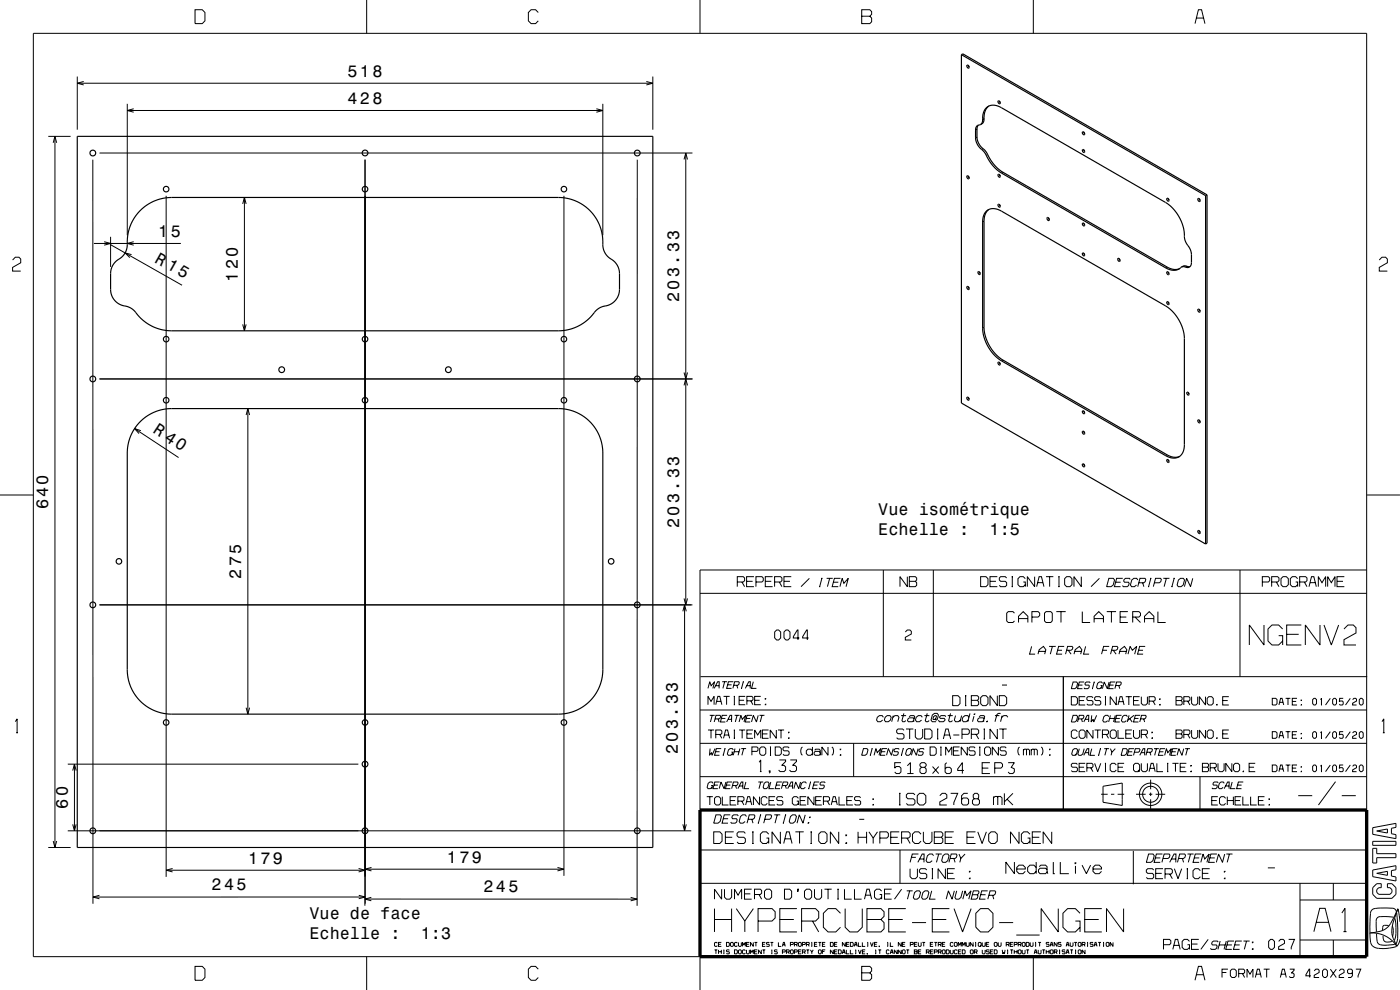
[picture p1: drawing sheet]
<svg xmlns="http://www.w3.org/2000/svg" width="420mm" height="297mm" viewBox="0 0 420 297" stroke-linecap="round" stroke-linejoin="round" font-family="sans-serif">
<defs><g id="words">
<text font-size="5.1" x="45.7" y="129.7" transform="rotate(33 45.7 129.7)">R 40</text>
<g font-size="5">
<text x="104.3" y="23">518</text>
<text x="104.3" y="31.1">428</text>
<text x="47.5" y="71">15</text>
<text x="46.2" y="78.5" transform="rotate(29 46.2 78.5)">R 15</text>
<text x="71.3" y="84.5" transform="rotate(-90 71.3 84.5)">120</text>
<text x="203.7" y="90.7" transform="rotate(-90 203.7 90.7)">203.33</text>
<text x="14.5" y="152.8" transform="rotate(-90 14.5 152.8)">640</text>
<text x="263.5" y="154.4">Vue isométrique</text>
<text x="203.7" y="158.4" transform="rotate(-90 203.7 158.4)">203.33</text>
<text x="263.5" y="160.5">Echelle :</text>
<text x="296.9" y="160.5">1:5</text>
<text x="72.4" y="173.7" transform="rotate(-90 72.4 173.7)">275</text>
<text x="203.4" y="226.2" transform="rotate(-90 203.4 226.2)">203.33</text>
<text x="20.3" y="242.6" transform="rotate(-90 20.3 242.6)">60</text>
<text x="74.4" y="259.1">179</text>
<text x="134.1" y="258.8">179</text>
<text x="63.5" y="267.1">245</text>
<text x="145" y="267.7">245</text>
<text x="92.8" y="275.8">Vue de face</text>
<text x="92.8" y="281.8">Echelle :</text>
<text x="126.2" y="281.8">1:3</text>
</g>
</g></defs>
<g fill="none" stroke="#000" stroke-width=".3">
<path d="M10 10h400v277h-400zM58.5 2.9h2.2l.8 .9v2.5l-.8 .8h-2.2zM110 0v10M161.5 3.8l-.8-.9h-1.4l-.8 .9v2.5l.8 .8h1.4l.8-.8M210 0v10M258.5 4.9h2.4l.6-.6v-.8l-.6-.6h-2.4v4.2h2.4l.6-.6v-1.1l-.6-.5M310 0v10M358.5 7.1l1-4.2h1l1 4.2M358.9 5.4h2.2M23.2 23v15.9M23.2 25h172.6M25.1 24.4l-1.9 .6 1.9 .5"/>
<path d="M38.2 31.1v39.5M38.2 33.1h142.6M40.1 32.6l-1.9 .5 1.9 .6M178.9 32.6l1.9 .5-1.9 .6M180.8 31.1v39.5M193.9 24.4l1.9 .6-1.9 .5M195.8 23v15.9M293.1 38.8l-.4 .2M295.2 35.3l-.4 .3M295.2 35.8l-.4 .2M14.5 40.9h6.7M16 42.8l.5-1.9 .5 1.9"/>
<path d="M16.5 40.9v213.3M27.8 47.9l.1 223.2M29.8 45.9h177.9M49.8 58.7v204.4M73.3 59.2v40M109.5 47.9v223.8M169.2 58.7v204.1M191.2 47.9l-.1 223.8M205.2 47.8l.5-1.9 .6 1.9M205.7 45.9v135.6M293.1 41.1l-.4 .3M294.9 44.6l-.4 .2"/>
<path d="M296.3 46.4l-.4 .2M300.9 51.7l-.5 .2M3.8 78l.8-.8h1.1l.5 .5v1.1l-2.4 1.4v1.1h2.4M28.2 73h26.1M31.2 72.5l2 .5-2 .6M33.2 71v9.1M33.2 73.4l21.4 12.2M39.5 76.4l-2-.5 1.5 1.4M40.1 72.5l-1.9 .5 1.9 .6M72.8 61.2l.5-2 .5 2M295.2 66.4l-.4 .2M356 79.9l-.4 .2"/>
<path d="M413.8 78l.8-.8h1.1l.5 .5v1.1l-2.4 1.4v1.1h2.4M72.8 97.3l.5 1.9 .5-1.9M295.2 98.2l-.4 .3M350.1 80.1l-.4 .2M29.8 113.7h177.9M205.2 111.8l.5 1.9 .6-1.9M205.2 115.6l.5-1.9 .6 1.9M300.9 108l-.5 .3M40.4 128.6l13.2 8.7M42.3 129.2l-1.9-.6 1.3 1.5M73.8 124.5l.6-1.9 .5 1.9M74.4 122.6v91.6"/>
<path d="M350.1 136.4l-.4 .3M0 148.5h10M410 148.5h10M205.2 179.5l.5 2 .6-2M210 178h200M221.2 174.6h1.8l.4-.4v-.8l-.4-.4h-1.8v3M222.6 174.6l.8 1.4M224 174.4h1.8M226.2 173h-2.2v3h2.2M226.8 174.6h1.8l.4-.4v-.8l-.4-.4h-1.8v3M229.6 174.4h1.8M231.8 173h-2.2v3h2.2"/>
<path d="M232.4 174.6h1.8l.4-.4v-.8l-.4-.4h-1.8v3M233.8 174.6l.8 1.4M235.2 174.4h1.8M237.4 173h-2.2v3h2.2M242.8 173.5l-2.5 2.5M245.7 176h.4M246.4 173.5h.3M246.6 173.5l-.7 2.5M248 173.5h1.8M248.9 173.5l-.7 2.5M250 174.7h1.5M252 176l.7-2.5 .5 1.5 1.3-1.5-.7 2.5"/>
<path d="M252.2 173.5h-1.9l-.6 2.5h1.8M265 171v32M272.2 173v3l-2.2-3v3M272.8 174.4h1.8l.4-.4v-.6l-.4-.4h-1.8v3h1.8l.4-.4v-.8l-.4-.4M280 171v32M294.2 173h1.6l.6 .6v1.8l-.6 .6h-1.6zM297 174.4h1.8M299.2 173h-2.2v3h2.2M302 173.4l-.4-.4h-1.4l-.4 .4v.6l.4 .4h1.4l.4 .4v.8l-.4 .4h-1.4l-.4-.4M303.5 176h.4M303.5 173h.4M303.7 173v3"/>
<path d="M307 174.6h.6v1.4M307.6 173.6l-.6-.6h-1l-.6 .6v1.8l.6 .6h1l.6-.6M310.4 173v3l-2.2-3v3M311 176l.7-3h.7l.8 3M311.3 174.8h1.6M313.8 173h2.2M314.9 173v3M317.5 176h.4M317.5 173h.4M317.7 173v3M320 173h1l.6 .6v1.8l-.6 .6h-1l-.6-.6v-1.8zM324.4 173v3l-2.2-3v3"/>
<path d="M329.8 173.5l-2.5 2.5M332.7 173.5h1.3l.4 .5-.4 1.5-.7 .5h-1.3zM334.7 174.7h1.5M336.8 173.5h-1.8l-.7 2.5h1.9M339.1 173.8l-.3-.3h-1.1l-.5 .3-.1 .5 .3 .4h1.1l.3 .3-.2 .7-.4 .3h-1.2l-.3-.3M341.4 174l-.4-.5h-.8l-.7 .5-.4 1.5 .4 .5h.8l.7-.5M341.6 174.8h1.5l.5-.3 .1-.7-.2-.3h-1.5l-.7 2.5M342.8 174.8l.4 1.2M344.4 176h.3M345.1 173.5h.3M345.2 173.5l-.6 2.5M346.3 174.8h1.5l.4-.3 .2-.7-.2-.3h-1.5l-.7 2.5"/>
<path d="M349 173.5h1.8M349.9 173.5l-.7 2.5M351.4 176h.3M352.1 173.5h.3M352.2 173.5l-.6 2.5M353.5 174l.7-.5h.8l.4 .5-.4 1.5-.7 .5h-.8l-.4-.5zM357.8 173.5l-.6 2.5-1.2-2.5-.7 2.5M372 171v32M378.7 174.6h1.8l.4-.4v-.8l-.4-.4h-1.8v3M381.5 174.6h1.8l.4-.4v-.8l-.4-.4h-1.8v3M382.9 174.6l.8 1.4M384.3 173.6l.6-.6h1l.6 .6v1.8l-.6 .6h-1l-.6-.6z"/>
<path d="M388.7 174.6h.6v1.4M389.3 173.6l-.6-.6h-1l-.6 .6v1.8l.6 .6h1l.6-.6M389.9 174.6h1.8l.4-.4v-.8l-.4-.4h-1.8v3M391.3 174.6l.8 1.4M392.7 176l.7-3h.8l.7 3M393 174.8h1.6M395.5 176v-3l1.1 1.8 1.1-1.8v3M398.3 176v-3l1.1 1.8 1.1-1.8v3M401.1 174.4h1.8M403.3 173h-2.2v3h2.2M410 171h-200v126M29.8 181.5h177.9"/>
<path d="M204.9 183.4l.5-1.9 .5 1.9M205.4 181.5v67.7M233 189h.6l.6 .6v1.8l-.6 .6h-.6l-.6-.6v-1.8zM235.8 189h.6l.6 .6v1.8l-.6 .6h-.6l-.6-.6v-1.8zM239.8 191.4h-1.8v-.4l1.2-2h.2v3M242.6 191.4h-1.8v-.4l1.2-2h.2v3M271.6 189.6l.6-.6h.8l.4 .4v.8l-1.8 1v.8h1.8M304.3 183.9l-.4-.4h-1.4l-.5 .4v2.4l.5 .4h1.4l.4-.4M305.6 186.7v-1.8l1.4-1.4 1.4 1.4v1.8M305.6 185.6h2.8M309.5 193.9l-.6 2.4h1.6M309.6 185.1h1.8l.5-.4v-.8l-.5-.4h-1.8v3.2"/>
<path d="M311.4 196.3l.4-1.4 1.2-1 .8 1-.4 1.4M311.6 195.4h2M313.4 183.9l.4-.4h1.4l.5 .4v2.4l-.5 .4h-1.4l-.4-.4zM314.7 193.9h2M315.7 193.9l-.6 2.4M316.9 183.5h2.8M317.3 195.1h1.3M318.3 183.5v3.2M319.3 193.9h-1.7l-.6 2.4h1.6M320 195.1h1.3l.4-.3 .2-.5-.3-.4h-1.3l-.6 2.4M320.5 195.1l.8 1.2M322.2 196.3l.4-1.4 1.2-1 .8 1-.4 1.4"/>
<path d="M322.4 195.4h2M324.7 183.5v3.2h2.3M325.7 193.9l-.6 2.4h1.6M328.2 186.7v-1.8l1.4-1.4 1.4 1.4v1.8M328.2 185.6h2.8M330.8 195.1h1.3M332 183.5h2.8M332.8 193.9h-1.7l-.6 2.4M333.4 183.5v3.2M333.5 195.1h1.3l.4-.3 .2-.5-.3-.4h-1.3l-.6 2.4M334 195.1l.8 1.2M335.7 196.3l.4-1.4 1.2-1 .8 1-.4 1.4"/>
<path d="M335.9 195.4h2M336 185.1h1.9M338.4 183.5h-2.4v3.2h2.4M338.4 196.3l.6-2.4 .7 1.2 1.3-1.2-.6 2.4M339.8 185.1h1.9l.4-.4v-.8l-.4-.4h-1.9v3.2M340.5 185.1l1.6 1.6M341.6 195.1h1.3M343.4 186.7v-1.8l1.4-1.4 1.4 1.4v1.8M343.4 185.6h2.8M343.6 193.9h-1.7l-.6 2.4h1.6M347.4 183.5v3.2h2.3M379.2 187.5v6l-4.4-6v6"/>
<path d="M383.6 190.7h1.2v2.8M384.8 188.7l-1.2-1.2h-2l-1.2 1.2v3.6l1.2 1.2h2l1.2-1.2M386 190.3h3.6M390.4 187.5h-4.4v6h4.4M396 187.5v6l-4.4-6v6M397.2 187.5l2.2 6 2.2-6M403.2 188.7l1.2-1.2h1.6l.8 .8v1.6l-3.6 2v1.6h3.6M4.6 216.5l.5-.8v4.1M4.9 219.8h.5M73.8 212.3l.6 1.9 .5-1.9M210 213h200M210.2 203h200"/>
<path d="M212.4 206.5l.5-2 .4 1.2 1.1-1.2-.5 2M212.4 211.4v-2.5l.9 1.5 .9-1.5v2.5M212.4 219h1.8M212.9 214.6h1.5M213.3 219v2.5M213.7 214.6l-.6 2M214.3 206.5l1-2h.5l-.1 2M214.5 215.7h1.2l.4-.3 .1-.5-.2-.3h-1.2l-.5 2M214.7 205.7h1M214.7 211.4l.7-2.5h.5l.7 2.5M215 210.4h1.3M215.4 215.7l.3 .9"/>
<path d="M216.4 215.5h1.2M216.7 204.5h1.4M217.1 208.9h1.8M217.4 204.5l-.5 2M218 208.9v2.5M218 216.6l1-2h.5v2M218.1 214.6h-1.4l-.6 2h1.5M218.3 205.5h1.2M218.4 215.8h1.1M220 204.5h-1.5l-.5 2h1.5M220.1 205.6h1.2l.4-.3 .1-.5-.2-.3h-1.2l-.5 2M220.1 219h.4"/>
<path d="M220.1 208.9h.4M220.1 211.4h.4M220.3 208.9v2.5M220.3 219v2.5M220.4 214.6h1.5M221 205.6l.3 .9M221.1 214.6l-.5 2M221.7 216.6l.6-2 .4 1.2 1-1.2-.5 2M221.7 219h1.9M221.7 210.1h1.5M222.3 206.5h.3M222.6 219v2.5"/>
<path d="M222.9 204.5h.2M223 204.5l-.5 2M223.6 208.9h-1.9v2.5h1.9M223.6 206.5l1-2h.5v2M223.9 215.5h1.2M224 205.7h1.1M224.1 210.2h1.5l.3-.3v-.6l-.3-.4h-1.5v2.5M225.2 210.2l.7 1.2M225.6 214.6h-1.5l-.5 2h1.5M225.9 219h-1.8v2.5h1.8M226 204.5l-.5 2h1.4M226.4 210.1h1.5"/>
<path d="M227.5 214.6l-.6 2-.9-2-.5 2M227.9 214.6h1.4M228.2 208.9h-1.8v2.5h1.8M228.6 214.6l-.5 2M229.6 211.3l.1 .1zM229.6 209.6l.1 .2zM230.6 219h-1.9v2.5h1.9M232.9 219v2.5l-1.8-2.5v2.5M233.4 219h1.8M234.3 219v2.5M236.6 219.7l.1 .1zM265 215.2l-.3-.5h-.9l-.6 .5-.2 .8 .3 .5h.9l.6-.5"/>
<path d="M265.5 215.2l.7-.5h.8l.4 .5-.3 .8-.6 .5h-.8l-.4-.5zM267.9 215.2l.6-.5h.8l.4 .5-.4 1.3M268 214.7l-.5 1.8M270.3 214.7h1.5M271.2 214l-.6 2.2 .2 .3h.5l.5-.3M271.2 219.1l-.4-.4h-1.4l-.4 .4v.6l.4 .4h1.4l.4 .4v.8l-.4 .4h-1.4l-.4-.4M271.8 218.7h2.2M272.7 215l.5-.3h1l.2 .3-.3 1.2M272.9 218.7v3M274.2 215.7l-.2-.4h-1.2l-.4 .4-.1 .5 .2 .3h1.2l.4-.3 .1 .3M274.6 218.7v2.4l.6 .6h1l.6-.6v-2.4M276.7 215.2l-.4-.5h-.8l-.6 .5-.3 .8 .4 .5h.8l.7-.5"/>
<path d="M277.3 214.7h1.5M277.4 218.7h1.6l.6 .6v1.8l-.6 .6h-1.6zM278.2 214l-.6 2.2 .2 .3h.5l.5-.3M280.8 215.5l-.5 .4-.4-.2 .2-.7 .7-.3-.1 1.2 .3 .1 .5-1.5-.3-.5h-.9l-.6 .5-.4 1.5 .4 .5h1.1M281.1 218.7h.4M281.3 218.7v3M283.7 215l-.2-.3h-1.2l-.4 .3 .2 .5h1.2l.2 .4-.5 .6h-1.2l-.2-.5M284.3 214.7h1.5M285.2 214l-.6 2.2 .2 .3h.5l.5-.3M285.8 208.7h1.6l.6 .6v1.8l-.6 .6h-1.6zM286.7 214.7l-.4 1.3 .4 .5h.8l.6-.5M288.5 214.7l-.5 1.8"/>
<path d="M289.5 211.7h.4M289.5 208.7h.4M289.7 208.7v3M290.7 215.2l-.4-.5h-.8l-.6 .5-.3 .8 .4 .5h.8l.7-.5M291 214l-.7 2.5M291.4 210.1h1.8l.4-.4v-.6l-.4-.4h-1.8v3h1.8l.4-.4v-.8l-.4-.4M292.2 214.8l-.4 1.7M292.3 214.2l.1 .2zM293.7 215l.5-.3h1l.2 .3-.3 1.2M294.2 209.3l.6-.6h1l.6 .6v1.8l-.6 .6h-1l-.6-.6zM295.1 218.7h.4M295.2 215.7l-.2-.4h-1.2l-.4 .4-.1 .5 .2 .3h1.2l.4-.3 .1 .3"/>
<path d="M295.3 218.7v3M296 216.4l.2 .1zM298.5 214.7h1.3M299.2 208.7v3l-2.2-3v3M299.2 218.7v3l-2.2-3v3M299.8 208.7h1.6l.6 .6v1.8l-.6 .6h-1.6zM299.8 218.7h2.2M300.1 214.2l-.6-.2-.4 .4-.6 2.1M300.5 215.2l.7-.5h.8l.4 .5M300.6 205.5h1.5M300.7 214.7l-.5 1.8M300.9 218.7v3"/>
<path d="M319 203v40M321.4 209h1.3l.5 .5v1.5l-.5 .5h-1.3zM321.9 214.6h1.1l.3 .4-.3 1.2-.5 .4h-1.1zM321.9 204.6h1.1l.3 .4-.3 1.2-.5 .4h-1.1zM323.2 219.5l-.5-.5h-.8l-.5 .5v1.5l.5 .5h.8l.5-.5M323.5 215.7h1.2l.3-.3 .2-.5-.2-.3h-1.2l-.5 2M323.5 205.5h1.2M323.7 219.5l.5-.5h.9l.5 .5v1.5l-.5 .5h-.9l-.5-.5zM323.7 210.2h1.5M324.4 215.7l.3 .9M325.1 216.6l1.1-2h.4v2M325.3 204.6h-1.5l-.5 2h1.4"/>
<path d="M325.5 215.8h1.1M325.6 209h-1.9v2.5h1.9M327.1 204.9l-.2-.3h-1l-.3 .3-.1 .4 .2 .2h.9l.2 .3-.5 .8h-.9l-.2-.3M327.5 214.6l-.2 2 .6-.8 .2 .8 .9-2M327.6 206.6h.3M327.9 219v2.5l-1.8-2.5v2.5M327.9 209.3l-.3-.3h-1.2l-.3 .3v.5l.3 .4h1.2l.3 .3v.7l-.3 .3h-1.2l-.3-.3M328.1 204.6h.3M328.3 204.6l-.6 2M328.4 219h1.8M329.3 219v2.5M330.2 205.7h.4l-.3 .9"/>
<path d="M330.2 209.3l-.3-.3h-1.2l-.3 .3v.5l.3 .4h1.2l.3 .3v.7l-.3 .3h-1.2l-.3-.3M330.8 205l-.3-.4h-.7l-.5 .4-.3 1.2 .3 .4h.6l.5-.4M331.5 211.5h.3M331.5 209h.3M331.6 209v2.5M332.6 215l-.3-.4h-.6l-.5 .4-.4 1.2 .3 .4h.7l.5-.4M332.7 204.6l-.5 2-.9-2-.6 2M332.9 215.5h1.4M332.9 205.5h1.2M333.1 219.5l.5-.5h.8l.5 .5v1.5l-.5 .5h-.8l-.5-.5zM333.1 214.6l-.5 2M334.6 204.6h-1.5l-.5 2h1.5"/>
<path d="M334.6 214.6l-.5 2M334.7 205.7h1.2l.4-.3 .1-.5-.2-.3h-1.2l-.5 2M334.7 215.5h1.2M334.9 209v2.5l-1.8-2.5v2.5M335.4 219v2.5h1.8M335.4 211.5l.6-2.5h.6l.6 2.5M335.6 205.7l.3 .9M335.6 210.5h1.4M336.5 214.6h-1.5l-.5 2h1.4M337.7 209h1.9M338.2 215l-.3-.4h-.6l-.5 .4-.4 1.2 .3 .4h.7l.5-.4M338.6 209v2.5"/>
<path d="M338.7 214.6l-.5 2M338.9 215.6l.8 1M339.6 219h-1.9v2.5h1.9M340.1 219v2l.5 .5h.8l.5-.5v-2M340.1 210.2h1.5M340.2 214.6l-1.9 1.5M340.3 215.5h1.2M341.9 209h-1.8v2.5h1.8M342.1 214.6h-1.5l-.5 2h1.4M342.2 215.7h1.2l.5-.8-.2-.3h-1.2l-.6 2M342.4 209v2l.5 .5h.8l.5-.5v-2M343.1 215.7l.3 .9"/>
<path d="M344.7 210.3h1.5l.4-.3v-.7l-.4-.3h-1.5v2.5M345.6 219.7l.1 .1zM345.9 210.3l.7 1.2M347.9 211.3l.2 .2zM347.9 209.7l.2 .1zM352.8 210.2h1.5l.3-.4v-.5l-.3-.3h-1.5v2.5h1.5l.3-.3v-.7l-.3-.3M355.1 210.3h1.5l.4-.3v-.7l-.4-.3h-1.5v2.5M356.3 210.3l.7 1.2M357.5 209v2l.5 .5h.8l.5-.5v-2M357.5 219v2l.5 .5h.8l.5-.5v-2M361.6 209v2.5l-1.8-2.5v2.5M361.6 219v2.5l-1.8-2.5v2.5"/>
<path d="M362.6 209h.9l.5 .5v1.5l-.5 .5h-.9l-.5-.5v-1.5zM362.6 219h.9l.5 .5v1.5l-.5 .5h-.9l-.5-.5v-1.5zM365 211.3l.1 .2zM366.8 210.2h1.5M368.6 209h-1.8v2.5h1.8M368.6 219h-1.8v2.5h1.8M381.7 219.5h1l.4 .4v1.2l-.4 .4h-1zM381.7 209.5h1l.4 .4v1.2l-.4 .4h-1zM383.7 211.5l.5-2h.4l.5 2M383.9 210.7h1M385.7 219.5h1.4M385.7 209.5h1.4"/>
<path d="M386.4 209.5v2M386.4 219.5v2M387.7 210.4h1.2M389.1 219.5h-1.4v2h1.4M389.1 209.5h-1.4v2h1.4M390.3 211.4l.2 .1zM390.3 210l.2 .2zM394.2 219.5h.4l.4 .4v1.2l-.4 .4h-.4l-.4-.4v-1.2zM394.2 209.5h.4l.4 .4v1.2l-.4 .4h-.4l-.4-.4v-1.2zM396.2 219.9l.2-.4v2M396.2 209.9l.2-.4v2M396.3 211.5h.3"/>
<path d="M399.1 219.5l-1.4 2M399.1 209.5l-1.4 2M400.2 219.5h.4l.4 .4v1.2l-.4 .4h-.4l-.4-.4v-1.2zM400.2 209.5h.4l.4 .4v1.2l-.4 .4h-.4l-.4-.4v-1.2zM403 219.5h-1.1l-.1 1 .9-.2 .3 .3v.6l-.3 .3h-.6l-.3-.3M403 209.5h-1.1l-.1 1 .9-.2 .3 .3v.6l-.3 .3h-.6l-.3-.3M405.1 219.5l-1.4 2M405.1 209.5l-1.4 2M405.8 219.9l.4-.4h.5l.3 .3v.5l-1.2 .7v.5h1.2M405.8 209.9l.4-.4h.5l.3 .3v.5l-1.2 .7v.5h1.2M408.2 219.5h.4l.4 .4v1.2l-.4 .4h-.4l-.4-.4v-1.2zM408.2 209.5h.4l.4 .4v1.2l-.4 .4h-.4l-.4-.4v-1.2z"/>
<path d="M414.6 216.5l.5-.8v4.1M414.9 219.8h.5M20.3 229.2h87.2M21.8 231.2l.5-2 .6 2M22.3 229.2v20M210 233h200M210 223h200M212 239h1.9M212.9 239v2.5M213 224.6l-.2 2 .6-.8 .2 .8 .9-2M213.3 235.7h.4l-.2 .9M213.9 235l-.3-.4h-.6l-.5 .4-.4 1.2 .3 .4h.7l.5-.4"/>
<path d="M214.2 235.5h1.2M214.7 225.5h1.2M214.7 220.3h1.5l.4-.3v-.7l-.4-.3h-1.5v2.5M214.9 239h.8l.5 .5v1.5l-.5 .5h-.8l-.5-.5v-1.5zM215.9 220.3l.7 1.2M215.9 234.6h-1.5l-.5 2h1.5M216.4 224.6h-1.5l-.5 2h1.4M216.7 239v2.5h1.8M216.8 226.6h.3M217.1 221.5l.6-2.5h.6l.6 2.5M217.3 220.5h1.3M217.4 224.6h.2"/>
<path d="M217.5 224.6l-.5 2M217.8 234.6l-.6 2-.9-2-.5 2M217.9 235.5h1.2M219.4 225.7h.4l-.2 .9M219.6 234.6h-1.4l-.6 2h1.5M219.7 235.7h1.2l.4-.3 .1-.5-.2-.3h-1.2l-.5 2M220 225l-.3-.4h-.7l-.5 .4-.3 1.2 .3 .4h.7l.5-.4M220.1 221.5h.4M220.3 225.5h1.4M220.5 224.6l-.5 2M220.7 235.7l.3 .9M220.9 239h-1.9v2.5h1.9"/>
<path d="M221.4 236.6l1-2h.5l-.1 2M221.8 235.8h1M222 224.6l-.6 2M222.4 224.6h1.4M223.1 224.6l-.5 2M223.8 234.6l-.6 2h1.5M224.1 220.2h1.5M225.6 225.4h1.5l.3-.3v-.7l-.3-.3h-1.5v2.5M226.4 221.5v-2.5l.9 1.5 .9-1.5v2.5M227.5 234.6h1.5M227.7 228.7l.5-.7v3.5M227.9 239v2.5l-1.9-2.5v2.5"/>
<path d="M228 231.5h.4M228.2 234.6l-.5 2M228.4 224.1h.8l.5 .5v1.5l-.5 .5h-.8l-.5-.5v-1.5zM228.7 220.2h1.5M229.3 235l.5-.4h.6l.3 .4-.3 1.2-.5 .4h-.7l-.3-.4zM230.2 239.5l-.5-.5h-.8l-.5 .5v1.5l.5 .5h.8l.5-.5M231 226.6h.3M231 224.1h.3M231 231.5h-.2v-.3h.2l-.2 .8M231.2 224.1v2.5M231.2 234.6l-.5 2h1.5M232.5 239h-1.8v2.5h1.8"/>
<path d="M232.6 224.1h1.3l.5 .5v1.5l-.5 .5h-1.3zM232.8 235.5h1.2M233.8 228h1.9v.5l-1.2 1.1h.7l.5 .5v.9l-.5 .5h-1.1l-.5-.5M234.6 234.6h-1.5l-.5 2h1.4M234.7 235.7h1.2l.3-.3 .2-.5-.2-.3h-1.2l-.6 2M234.9 239.3l-.4-.3h-1.1l-.4 .3v.5l.4 .4h1.1l.4 .3v.7l-.4 .3h-1.1l-.4-.3M235.6 235.7l.3 .9M236.3 236.6l1-2h.5v2M236.6 221.3l.1 .2zM236.7 235.8h1.1M236.7 224.4l-.3-.3h-1.2l-.3 .3v.5l.3 .3h1.2l.3 .4v.7l-.3 .3h-1.2l-.3-.3M237.1 228h1.9v.5l-1.2 1.1h.7l.5 .5v.9l-.5 .5h-1.2l-.4-.5"/>
<path d="M239.5 239.5l-.5-.5h-.8l-.5 .5v1.5l.5 .5h.8l.5-.5M240.2 234.6l-.6 2-.9-2-.5 2M240.7 224.1a1.77 1.77 0 0 0 0 2.5M241.9 239h-1.9v2.5h1.9M241.9 235l-.3-.4h-.6l-.5 .4-.4 1.2 .3 .4h.7l.5-.4M242.5 236.6h.3M243 234.6h.3M243.2 234.6l-.6 2M243.7 225.2l-.5-.4h-.8l-.5 .4v.9l.5 .5h.8l.5-.5M243.7 224.1v2.5M244 235.5h1.2M244.2 239v2.5l-1.8-2.5v2.5"/>
<path d="M244.4 225.1l.3-.3h1l.4 .3v1.2M245.8 234.6h-1.5l-.5 2h1.4M246.1 225.7l-.4-.3h-1.1l-.4 .3v.6l.4 .3h1.1l.4-.3 .1 .3M246.5 239h-1.8v2.5h1.8M247.6 234.9l-.2-.3h-1l-.3 .3-.1 .4 .2 .2h.9l.2 .3-.1 .5-.4 .3h-.9l-.2-.3M248.4 224.1v2.5l-1.8-2.5v2.5M249.6 224.1a1.76 1.76 0 0 1 0 2.5M251.7 239v2.5h1.8M252.1 226.4l.1 .2zM252.1 224.8l.1 .1zM255.9 239h-1.9v2.5h1.9M256.1 223v10"/>
<path d="M258.2 239.3l-.3-.3h-1.2l-.3 .3v.5l.3 .4h1.2l.3 .3v.7l-.3 .3h-1.2l-.3-.3M259 224.6h1.1l.3 .4-.3 1.2-.5 .4h-1.1zM261 226.6h.2M261.5 224.6h.3M261.6 224.6l-.5 2M261.9 239.7l.1 .1zM262.2 226.6l.6-2 .4 1.2 1-1.2-.5 2M264.4 225.5h1.2M266.1 224.6h-1.5l-.5 2h1.5M268 224.6l-.6 2-.9-2-.5 2M269.7 238h.5M269.8 224.8l-.2-.2h-1l-.4 .6 .2 .3h.9l.2 .3-.1 .5-.4 .3h-.9l-.2-.3"/>
<path d="M269.9 238v3.5M270.3 228.8h-1.9v1.6l.5-.4h.9l.5 .4v1.2l-.5 .5h-.9l-.5-.5M270.3 226.6h.3M270.8 224.6h.3M271 224.6l-.6 2M272 225l.5-.4h.7l.3 .4-.4 1.2-.5 .4h-.6l-.3-.4zM272.2 229.7l.9-.9v3.3M272.2 232.1h1.9M274.5 238.5l-.5-.5h-1.6l-.5 .5v.7l.5 .4h1.6l.5 .5v.9l-.5 .5h-1.6l-.5-.5M275.2 238.7l.7-.7h1.1l.7 .7v2.1l-.7 .7h-1.1l-.7-.7zM275.4 224.6l-.5 2-.9-2-.6 2M276.4 230.2l-.4-.5v-.4l.4-.5h1l.4 .5v.4l-.4 .5 .4 .5v.9l-.4 .5h-1l-.4-.5v-.9l.4-.5h1"/>
<path d="M277.2 224.8l-.2-.2h-.9l-.4 .6 .2 .3h.9l.2 .3-.2 .5-.3 .3h-.9l-.2-.3M279 224.1h1.4l.5 .5v1.5l-.5 .5h-1.4zM279.8 230l1.8 2.1M281.1 221.7h.4M281.6 230l-1.8 2.1M281.9 238.7l.7-.7h1l.4 .5v.9l-2.1 1.2v.9h2.1M282.1 226.6h.4M282.1 224.1h.4M282.3 224.1v2.5M283 221.7l.7-3h.7l.8 3M283.3 220.5h1.6M283.7 226.6v-2.5l.9 1.5 .9-1.5v2.5"/>
<path d="M284 228.8l-.5 .5v2.3l.5 .5h.9l.5-.5v-.9l-.5-.5h-.9l-.5 .5M285.2 238h2.1l-1.2 2.8v.7M286 220.5h1.8M286 225.2h1.5M287.9 224.1h-1.9v2.5h1.9M288.6 220.3h1.8l.4-.4v-.8l-.4-.4h-1.8v3M289.2 231.1h-1.9v-.4l1.4-1.9v3.3M290.2 224.1v2.5l-1.8-2.5v2.5M290.3 238h-1.1l-.7 .7v2.3l.4 .5h1.2l.5-.5v-1.1l-.5-.5h-1.2l-.4 .5M291.4 220.3h1.8l.4-.4v-.8l-.4-.4h-1.8v3M292.2 239.6h1.2l.2-1.1-.5-.5h-.7l-.4 .5 .2 1.1-.5 .5v.9l.5 .5h1.2l.4-.5v-.9l-.4-.5M292.5 224.4l-.3-.3h-1.2l-.3 .3v.5l.3 .3h1.2l.3 .4v.7l-.3 .3h-1.2l-.3-.3"/>
<path d="M292.8 220.3l.8 1.4M293.8 226.6h.3M293.8 224.1h.3M293.9 224.1v2.5M294.6 230.4h1.9M295.1 221.7h.4M295.4 224.6l.5-.5h.8l.5 .5v1.5l-.5 .5h-.8l-.5-.5zM297 228.8h-2.4v3.3h2.4M298 238.9v2.6M298.4 230.4h1.9l.5-.4v-.7l-.5-.5h-1.9v3.3M299.3 239.2l-.2-.3h-.6l-.5 .5M299.5 224.1v2.5l-1.8-2.5v2.5"/>
<path d="M301.3 238v3.5M301.9 224.4l-.4-.3h-1.1l-.4 .3v.5l.4 .3h1.1l.4 .4v.7l-.4 .3h-1.1l-.4-.3M302.1 239.8l1.8 1.7M302.4 228.8h1.9l-.9 1.4 .9 .5v.9l-.5 .5h-.9l-.5-.5M303.9 238l-2.6 2.6M305.9 224.1a1.77 1.77 0 0 0 0 2.5M307 224.8v1.8M308 224.9l-.6-.1-.4 .3M308 226.6v-1.7l.1-.1h.4l.4 .3v1.5M309.4 224.8v1.8M310.3 224.9l-.6-.1-.3 .3M310.3 226.6v-1.7l.2-.1h.4l.3 .3v1.5"/>
<path d="M312.4 224.1a1.76 1.76 0 0 1 0 2.5M314.9 226.4l.1 .2zM314.9 224.8l.1 .1zM321.8 225l.5-.4h.7l.3 .4-.3 1.2-.5 .4h-.7l-.3-.4zM322.6 226.2l.3 .4M323.2 229.3l-.3-.3h-1.2l-.3 .3v.5l.3 .4h1.2l.3 .3v.7l-.3 .3h-1.2l-.3-.3M323.7 230.2h1.5M323.8 224.6l-.4 1.6 .3 .4h.6l.5-.4 .5-1.6M325.1 226.6l1.1-2h.4v2M325.5 225.8h1.1M325.6 229h-1.9v2.5h1.9M326.1 230.3h1.5l.3-.3v-.7l-.3-.3h-1.5v2.5"/>
<path d="M327.2 230.3l.7 1.2M327.5 224.6l-.5 2h1.5M328.4 229l.9 2.5 .9-2.5M329.5 226.6h.2M330 224.6h.3M330.1 224.6l-.5 2M330.3 238.3h2M330.7 220.3h1.5l.4-.3v-.7l-.4-.3h-1.5v2.5M330.9 235.9l5.8-1v6.7l-5.8-.9zM331.3 224.6h1.4M331.5 231.5h.3M331.5 229h.3"/>
<path d="M331.6 229v2.5M331.9 220.3l.7 1.2M332 224.6l-.5 2M333.1 224.6l.5 1.1M333.3 238.3h1M334.6 224.6l-1 1.1-.3 .9M334.9 229.5l-.5-.5h-.8l-.5 .5v1.5l.5 .5h.8l.5-.5M335.3 238.3h2M335.4 230.2h1.5M336.9 224.6h1l.3 .4-.3 1.2-.5 .4h-1.1zM337.2 229h-1.8v2.5h1.8M337.7 220.2h1.5"/>
<path d="M338.5 225.5h1.2M340.2 224.6h-1.5l-.5 2h1.5M340.3 225.7h1.2l.5-.8-.2-.3h-1.2l-.5 2M340.6 229h.8l.5 .5v1.5l-.5 .5h-.8l-.5-.5v-1.5zM340.8 238.3h2.9M341.4 231l.5 .5M341.9 226.6l1.1-2h.4v2M342.3 225.8h1.1M342.4 229v2l.5 .5h.8l.5-.5v-2M342.4 220.3h1.5l.3-.3v-.7l-.3-.3h-1.5v2.5M343.6 220.3l.6 1.2M344 225.7h1.2l.4-.3 .1-.5-.2-.3h-1.2l-.5 2"/>
<path d="M344.7 238.3h1M344.7 231.5l.7-2.5h.5l.7 2.5M345 225.7l.3 .9M345 230.5h1.3M345.2 233.9v2.9M345.2 237.8v1M345.2 239.8v2.9M345.6 221.3l.1 .2zM346.2 224.6h1.5M346.7 238.3h2.9M346.9 224.6l-.5 2M347.1 229v2.5h1.8"/>
<path d="M347.8 225.5h1.2M349.4 226.6l.5-2 .4 1.2 1.1-1.2-.5 2M349.5 224.6h-1.4l-.6 2h1.5M350.1 231.5h.4M350.1 229h.4M350.3 229v2.5M351.5 225.5h1.2M351.7 229h1.9M352.6 229v2.5M352.8 220.2h1.5l.3-.4v-.5l-.3-.3h-1.5v2.5h1.5l.3-.3v-.7l-.3-.3M353.3 224.6h-1.5l-.5 2h1.4M354.1 230.2h1.5"/>
<path d="M355.1 224.6l-.5 2-.9-2-.6 2M355.1 220.3h1.5l.4-.3v-.7l-.4-.3h-1.5v2.5M355.5 224.6h1.5M355.9 229h-1.8v2.5h1.8M356.3 224.6l-.6 2M356.3 220.3l.7 1.2M357.2 231.3l.2 .2zM357.2 229.7l.2 .1zM360 233v10M360.7 230.2h1.5l.4-.4v-.5l-.4-.3h-1.5v2.5h1.5l.4-.3v-.7l-.4-.3M363.1 230.3h1.5l.3-.3v-.7l-.3-.3h-1.5v2.5M364.2 230.3l.7 1.2"/>
<path d="M365 221.3l.1 .2zM365.4 239h-1.9v2.5h1.9M365.4 229v2l.5 .5h.8l.5-.5v-2M365.4 234.9l-.1-.3h-1l-.3 .3-.1 .4 .2 .2h.9l.2 .3-.1 .5-.4 .3h-.9l-.2-.3M366.8 220.2h1.5M367.3 236.6l1-2h.5l-.1 2M367.3 235l-.3-.4h-.7l-.5 .4-.3 1.2 .3 .4h.7l.5-.4M367.7 235.8h1M367.7 239.5l-.5-.5h-.8l-.5 .5v1.5l.5 .5h.8l.5-.5M368.2 239v2.5M369.6 229v2.5l-1.9-2.5v2.5M369.7 234.6l-.6 2h1.5"/>
<path d="M370 239v2.5M370.6 229h.8l.5 .5v1.5l-.5 .5h-.8l-.5-.5v-1.5zM371.3 235.5h1.2M372.4 239h-1.9v2.5h1.9M372.9 239v2.5h1.8M372.9 231.3l.2 .2zM373 234.6h-1.5l-.5 2h1.5M374.7 230.2h1.5M375.2 239v2.5h1.8M376.6 229h-1.9v2.5h1.9M379.4 239h-1.9v2.5h1.9M380.7 239.7l.2 .1z"/>
<path d="M381.7 229.5h1l.4 .4v1.2l-.4 .4h-1zM383.7 231.5l.5-2h.4l.5 2M383.7 221.5l.5-2h.4l.5 2M383.9 230.7h1M383.9 220.7h1M385.7 229.5h1.4M386.4 229.5v2M387.7 230.4h1.2M387.7 220.4h1.2M389.1 229.5h-1.4v2h1.4M389.5 238.7h4.2M390.3 231.4l.2 .1z"/>
<path d="M390.3 230l.2 .2zM390.3 221.4l.2 .1zM390.3 220l.2 .2zM394.2 229.5h.4l.4 .4v1.2l-.4 .4h-.4l-.4-.4v-1.2zM396.2 229.9l.2-.4v2M396.3 231.5h.3M396.3 221.5h.3M399.1 229.5l-1.4 2M400.2 229.5h.4l.4 .4v1.2l-.4 .4h-.4l-.4-.4v-1.2zM400.7 234.5l-5.2 7M402.5 238.7h4.2M403 229.5h-1.1l-.1 1 .9-.2 .3 .3v.6l-.3 .3h-.6l-.3-.3"/>
<path d="M405.1 229.5l-1.4 2M405.8 229.9l.4-.4h.5l.3 .3v.5l-1.2 .7v.5h1.2M408.2 229.5h.4l.4 .4v1.2l-.4 .4h-.4l-.4-.4v-1.2zM14.5 254.2h6.7M16 252.3l.5 1.9 .5-1.9M20.3 249.2h187.1M21.8 247.3l.5 1.9 .6-1.9M204.9 247.3l.5 1.9 .5-1.9M210 255h200M214.1 249.6h1.8l.7 .6v2.1l-.7 .8h-1.8zM214.8 244.5h1.3l.3 .5-.4 1.5-.6 .5h-1.3zM217 245.6h1.4"/>
<path d="M217.6 251.2h2.1M219 240.2h1.5M219.1 244.5h-1.8l-.7 2.5h1.8M220.1 249.6h-2.5v3.5h2.5M221.4 240.3h1.5l.3-.3v-.7l-.3-.3h-1.5v2.5M221.5 244.8l-.3-.3h-1.1l-.4 .3-.1 .5 .2 .3h1.1l.3 .3-.2 .7-.4 .4h-1.2l-.2-.4M222.5 240.3l.7 1.2M223.6 250l-.4-.4h-1.6l-.5 .4v.7l.5 .5h1.6l.4 .5v.9l-.4 .5h-1.6l-.5-.5M223.7 241.5l.6-2.5h.6l.6 2.5M223.9 245l-.3-.5h-.8l-.6 .5-.5 1.5 .4 .5h.8l.6-.5M223.9 240.5h1.4M224.4 245.8h1.5l.4-.4 .2-.6-.3-.3h-1.4l-.7 2.5"/>
<path d="M225.6 245.8l.3 1.2M225.6 253.1h.5M225.6 249.6h.5M225.9 249.6v3.5M227.3 247h.4M228 244.5h.3M228.2 244.5l-.7 2.5M229.4 245.8h1.5l.4-.4 .2-.6-.3-.3h-1.4l-.7 2.5M229.9 251.4h.7v1.7M230.6 250.2l-.7-.6h-1.1l-.7 .6v2.1l.7 .8h1.1l.7-.8M230.7 240.2h1.5M232.3 244.5h1.8"/>
<path d="M233.2 244.5l-.7 2.5M234.1 249.6v3.5l-2.5-3.5v3.5M234.8 247h.4M235.1 253.1l.9-3.5h.8l.8 3.5M235.5 251.7h1.8M235.5 244.5h.3M235.7 244.5l-.7 2.5M237.2 245l.6-.5h.8l.3 .5-.4 1.5-.6 .5h-.8l-.4-.5zM238.6 249.6h2.5M239 240.3h.5v1.2M239.9 249.6v3.5M240 240.2h1.5"/>
<path d="M241.6 244.5l-.7 2.5-1.1-2.5-.7 2.5M242.5 246.8l.1 .2zM242.9 245.1l.1 .2zM243.1 253.1h.5M243.1 249.6h.5M243.4 249.6v3.5M244.7 240.2h1.5M246.3 249.6h1.1l.7 .6v2.1l-.7 .8h-1.1l-.7-.8v-2.1zM247 240.3h1.5l.4-.3v-.7l-.4-.3h-1.5v2.5M248.2 240.3l.7 1.2M249.4 241.5l.6-2.5h.6l.6 2.5M249.6 240.5h1.3"/>
<path d="M251.6 249.6v3.5l-2.5-3.5v3.5M253.7 252.8h.3v.3h-.3zM253.7 250.5h.3v.2h-.3zM254 240.2h1.5M257.4 249.6v3.5M257.4 251.2h2.6M257.8 245.8h1.5M260 249.6v3.5M260.7 249.6l1.3 1.8M261.9 241.3l.1 .2zM263.2 249.6l-1.2 1.8v1.7M263.9 251.4h2.1l.5-.5v-.9l-.5-.4h-2.1v3.5"/>
<path d="M267.2 251.2h2.1M269.7 241.5h.5M269.8 249.6h-2.6v3.5h2.6M270 255v10M270.5 251.4h2.1l.4-.5v-.9l-.4-.4h-2.1v3.5M272.1 251.4l.9 1.7M273.4 257.2h1.4M275.4 258.7l1.3-2.5h.5v2.5M275.5 256.2h-1.8l-.7 2.5M275.9 257.7h1.3M276.3 250.2l-.7-.6h-1.2l-.7 .6v2.1l.7 .8h1.2l.7-.8M277 249.6v2.7l.7 .8h1.2l.7-.8v-2.7"/>
<path d="M280.1 256.7l-.4-.5h-.8l-.7 .5-.4 1.5 .4 .5h.8l.7-.5M280.3 251.2h2.1l.4-.5v-.7l-.4-.4h-2.1v3.5h2.1l.4-.5v-.9l-.4-.5M280.7 256.2h1.8M281.6 256.2l-.7 2.5M282.9 256.7l.6-.5h.9l.3 .5-.4 1.5-.6 .5h-.8l-.4-.5zM283.5 251.2h2.1M285 257.5h1.5l.4-.3 .2-.7-.2-.3h-1.5l-.7 2.5M286.1 249.6h-2.6v3.5h2.6M286.2 257.5l.3 1.2M287.7 256.2l.6 1.3M289.5 256.2l-1.2 1.3-.4 1.2M290.1 251.2h2.1"/>
<path d="M292.6 249.6h-2.5v3.5h2.5M293.3 249.6l1.3 3.5 1.3-3.5M296.6 250.2l.7-.6h1.2l.7 .6v2.1l-.7 .8h-1.2l-.7-.8zM299.3 241.5v-2.3l.3-.3h.5l.5 .5v2.1M304.3 258.6v3.5l-2.5-3.5v3.5M305.7 249.6v3.5l-2.6-3.5v3.5M308.3 251.4h.7v1.7M309 250.2l-.7-.6h-1.2l-.7 .6v2.1l.7 .8h1.2l.7-.8M309.7 251.2h2.1M310.9 258.6v3.5M312.2 249.6h-2.5v3.5h2.5M315.5 249.6v3.5l-2.6-3.5v3.5"/>
<path d="M316 258.6v3.5h.5M318.1 258.6v3.5h2.6M322.5 258.8h.3v.3h-.3zM322.6 259.8v2.3M324.6 259.5l1.3 2.6 1.3-2.6M340 255.3v10M344.6 256.2h1.3l.4 .5-.4 1.5-.7 .5h-1.3zM346.6 257.4h1.5M348.7 256.2h-1.8l-.7 2.5h1.9M348.9 257.5h1.5l.4-.3 .2-.7-.3-.3h-1.5l-.6 2.5M350.9 258.7l1.3-2.5h.6l-.1 2.5M351.4 257.7h1.4"/>
<path d="M353.6 257.5h1.5l.4-.3 .2-.7-.3-.3h-1.5l-.7 2.5M354.7 257.5l.4 1.2M356.2 256.2h1.9M357.2 256.2l-.7 2.5M358.3 257.4h1.5M360.2 258.7l.7-2.5 .5 1.5 1.3-1.5-.6 2.5M360.4 256.2h-1.8l-.7 2.5h1.8M362.9 257.4h1.5M363.5 240.2h1.5M365.1 256.2h-1.9l-.6 2.5h1.8M367.4 256.2l-.7 2.5-1.1-2.5-.7 2.5M367.9 256.2h1.8"/>
<path d="M368.2 240.2h1.8M368.8 256.2l-.6 2.5M370.5 240.2h1.5M377.5 240.2h1.5M380.7 241.3l.2 .2zM411.8 254.5h1.2v1.6h5.8v1.2h-5.8v1.6h-1.2zM411.8 252.4h7v1.2h-7zM411.8 248.3l7-1.3v1.2l-1.4 .3v1.6l1.4 .3v1.2l-7-1.3zM413 249.3l3.2-.6v1.2zM29.8 268.6l-1.9 .5 1.9 .5M49.8 261.1h59.7M51.8 260.5l-2 .6 2 .5"/>
<path d="M107.6 260.5l1.9 .6-1.9 .5M107.6 268.6l2 .5-2 .5M109.5 269.7h81.6M109.5 260.8h59.7M109.6 269.1h-81.7M111.4 269.2l-1.9 .5 1.9 .5M111.4 260.2l-1.9 .6 1.9 .5M167.2 260.2l2 .6-2 .5M189.2 269.2l1.9 .5-1.9 .6M210 265h200M214.3 272.6v7M214.3 275.9h5.2"/>
<path d="M216.5 266.8v3l-2.2-3v3M217.3 266.8v2.4l.6 .6h1l.6-.6v-2.4M219.5 272.6v7M220.3 269.8v-3l1.1 1.8 1.1-1.8v3M220.9 272.6l2.5 3.7M223.3 268.2h1.8M225.5 266.8h-2.2v3h2.2M226 272.6l-2.6 3.7v3.3M226.3 268.4h1.8l.4-.4v-.8l-.4-.4h-1.8v3M227.4 276.3h4.2l.9-.9v-1.9l-.9-.9h-4.2v7M227.7 268.4l.8 1.4M229.9 266.8h1l.6 .6v1.8l-.6 .6h-1l-.6-.6v-1.8z"/>
<path d="M233.9 275.9h4.2M235.3 266.8h1.6l.6 .6v1.8l-.6 .6h-1.6zM239.1 272.6h-5.2v7h5.2M239.3 266.8h.2l-.2 .8zM240.5 276.3h4.2l.9-.9v-1.9l-.9-.9h-4.2v7M241.9 266.8h1l.6 .6v1.8l-.6 .6h-1l-.6-.6v-1.8zM243.7 276.3l1.9 3.3M244.3 266.8v2.4l.6 .6h1l.6-.6v-2.4M247.3 266.8h2.2M248.4 266.8v3M251.2 266.8h.4M251.2 269.8h.4"/>
<path d="M251.4 266.8v3M252.1 274l-1.4-1.4h-2.3l-1.4 1.4v4.2l1.4 1.4h2.3l1.4-1.4M253.3 266.8v3h2.2M253.5 272.6v5.6l1.4 1.4h2.4l1.4-1.4v-5.6M256.3 266.8v3h2.2M259.3 269.8l.8-3h.7l.7 3M259.6 268.6h1.6M260.1 275.9h4.2l.9-1v-1.4l-.9-.9h-4.2v7h4.2l.9-1v-1.8l-.9-.9M263.9 268.4h.6v1.4M264.5 267.4l-.6-.6h-1l-.6 .6v1.8l.6 .6h1l.6-.6M265.3 268.2h1.8M266.6 275.9h4.2"/>
<path d="M267.5 266.8h-2.2v3h2.2M270.5 266.8l-2.2 3M271.7 272.6h-5.1v7h5.1M272 267.3h1.8M272.9 267.3l-.7 2.5M273 260.6v2.4l.6 .6h1l.6-.6v-2.4M273.6 276.8h4.2M274.4 267.8l.6-.5h.8l.4 .5-.4 1.5-.7 .5h-.8l-.3-.5zM276.9 267.8l.6-.5h.8l.4 .5-.4 1.5-.7 .5h-.8l-.3-.5zM278 261l-.4-.4h-1.4l-.4 .4v.6l.4 .4h1.4l.4 .4v.8l-.4 .4h-1.4l-.4-.4M279.5 267.3l-.7 2.5h1.8M279.5 263.6h.4"/>
<path d="M279.5 260.6h.4M279.7 275.9h4.2M279.7 260.6v3M283.6 260.6v3l-2.2-3v3M284.2 262h1.8M284.8 272.6h-5.1v7h5.1M286.2 272.6l2.6 7 2.5-7M286.3 267.3l-.7 2.5-1.1-2.5-.7 2.5M286.4 260.6h-2.2v3h2.2M287 267.3l-.5 2 .3 .5h.8l.7-.5 .5-2M288.8 269.8l.7-2.5 .5 1.5 1.3-1.5-.7 2.5M290.8 263.4l.2 .2z"/>
<path d="M290.8 261.4l.2 .2zM291.7 268.4h1.5l.4-.3 .1-.5-.2-.3h-1.5l-.7 2.5h1.5l.4-.4 .2-.6-.2-.4M292.7 274l1.4-1.4h2.4l1.4 1.4v4.2l-1.4 1.4h-2.4l-1.4-1.4zM294.2 268.4h1.5M296.3 267.3h-1.8l-.7 2.5h1.8M296.7 268.6h1.4l.4-.3 .2-.7-.2-.3h-1.5l-.7 2.5M297.8 268.6l.3 1.2M299.7 276.8h4.2M305 260.7h2.6v-.5l-.7-.7h-1.2l-.7 .7v1.2l.7 .7h1.2l.7-.7M310.9 260.2l-.7-.7h-1.2l-.7 .7v1.2l.7 .7h1.2l.7-.7M311.8 260l.5-.5h1.4l.4 .5v1.6M314.1 260.9l-.4-.4h-1.7l-.4 .4v.7l.4 .5h1.7l.4-.5 .3 .5"/>
<path d="M317.5 272.6v7l-5.2-7v7M322.6 276.3h1.4v3.3M324 274l-1.4-1.4h-2.3l-1.4 1.4v4.2l1.4 1.4h2.3l1.4-1.4M325.4 275.9h4.2M327.9 260.7h2.6v-.5l-.7-.7h-1.2l-.7 .7v1.2l.7 .7h1.2l.7-.7M330.5 272.6h-5.1v7h5.1M337.1 272.6v7l-5.2-7v7M346.1 261l-.4-.4h-1.4l-.4 .4v.6l.4 .4h1.4l.4 .4v.8l-.4 .4h-1.4l-.4-.4M346.7 262h1.8M348.9 260.6h-2.2v3h2.2M349.5 262.2h1.8l.4-.4v-.8l-.4-.4h-1.8v3M350.9 262.2l.8 1.4"/>
<path d="M352.3 260.6l1.1 3 1.1-3M356 263.6h.4M356 260.6h.4M356.2 260.6v3M360.1 261.2l-.6-.6h-1l-.6 .6v1.8l.6 .6h1l.6-.6M360.7 262h1.8M362.9 260.6h-2.2v3h2.2M367.3 263.4l.2 .2zM367.3 261.4l.2 .2zM380.4 260.4h2.1M390 270h20M390 265v22"/>
<path d="M394.2 279.5l1.7-7h1.6l1.8 7M394.9 276.7h3.7M400 265v5M402.6 273.9l.9-1.4v7M403 279.5h1M410.8 279.9l3.2-.5a5 5 0 0 0 3.2-2.3l2.2-4.5-1.1 3a8.2 8.2 0 0 0 .8 8.3 8.8 8.8 0 0 0-8.3-4zM411.8 261l7-1.3v1.2l-1.4 .3v1.6l1.4 .3v1.2l-7-1.3zM412.4 265.7l.6-.6h1.4v1.2a1.07 1.07 0 0 0-1.4 .6 1.07 1.07 0 0 0 .6 1.4h3.4a1.07 1.07 0 0 0 .6-1.4 1.07 1.07 0 0 0-1.4-.6v-1.2h1.4l1.2 1.2v2l-1.2 1.2h-4.6l-1.2-1.2v-2zM413 262l3.2-.6v1.2zM416.6 277.6h-1.2a.97 .97 0 0 0-.6 1.4M417.8 277.9a5 5 0 0 1 0 3.1M418 275.2l-3.4-.2a1.45 1.45 0 0 0-1.7 1.9v2.6"/>
<path d="M418.5 275.5l.2 .9a12.2 12.2 0 0 1-.3 5.7M418.9 273.5a1.21 1.21 0 0 0-1.3-1h-4.3a1.74 1.74 0 0 0-2.1 1.6l-.2 5.6M419 273.9a34.1 34.1 0 0 1 .1 8.5l-.3 .8M419.5 272.7l.5 3.9M58.5 289.9h2.2l.8 .8v2.6l-.8 .8h-2.2zM110 287v10M161.5 290.7l-.8-.8h-1.4l-.8 .8v2.6l.8 .8h1.4l.8-.8M214.3 285h.9M214.8 285v1.2M215.2 283l-.2-.3-.7 .3v.7l.3 .2 .6-.2M215.5 283.3h.7M215.5 285v1.2"/>
<path d="M215.5 285.5h.9M216.4 282.7h-.9v1.2h.9M216.4 285v1.2M217.1 285h.2M217.1 286.2h.2M217.2 285v1.2M217.9 282.7h.7l.2 .3v.7l-.2 .2h-.7zM218.8 285.1l-.2-.1-.7 .1 .2 .4 .7 .2-.2 .5-.7-.2M219.4 282.7l.6 .3v.7l-.2 .2-.7-.2v-.7zM220.3 285h.7l.2 .2v.7l-.2 .3h-.7zM221.2 283l-.2-.3-.7 .3v.7l.3 .2 .6-.2M221.5 282.7v1l.3 .2 .6-.2v-1"/>
<path d="M221.8 285l.6 .2v.7l-.2 .3-.7-.3v-.7zM222.7 283.9v-1.2l.5 .7 .4-.7v1.2M223.6 285.2l-.2-.2-.7 .2v.7l.3 .3 .6-.3M223.9 285v.9l.3 .3 .6-.3v-.9M223.9 283.3h.7M224.8 282.7h-.9v1.2h.9M225.1 286.2v-1.2l.5 .7 .4-.7v1.2M226 282.7v1.2l-.9-1.2v1.2M226.3 282.7h.9M226.3 285.5h.7M226.8 282.7v1.2M227.2 285h-.9v1.2h.9"/>
<path d="M228.4 285v1.2l-.9-1.2v1.2M228.7 283.3h.7M228.7 285h.9M229.2 285v1.2M229.6 282.7h-.9v1.2h.9M230.8 282.9l-.2-.2-.7 .2 .2 .4 .7 .1-.2 .5-.7-.1M231.1 282.7h.9M231.5 285h.1M231.5 286.2h.1M231.6 282.7v1.2M231.6 285v1.2M233.2 285.1l-.2-.1-.7 .1 .2 .4 .7 .2-.2 .5-.7-.2"/>
<path d="M233.5 282.7v1.2h.9M234.7 283.9l.3-1.2h.3l.3 1.2M234.7 285.6h.7l.2-.5-.9-.1v1.2M234.8 283.4h.7M235.9 285.6h.7l.2-.5-.9-.1v1.2M236.5 285.6l.3 .6M237.1 283.4h.7l.2-.5-.9-.2v1.2M237.4 285l.6 .2v.7l-.2 .3-.7-.3v-.7zM238.3 283.4h.7l.2-.5-.9-.2v1.2M238.3 285.6h.7l.2-.5-.9-.1v1.2M238.9 283.4l.3 .5M239.5 285.5h.7"/>
<path d="M239.8 282.7l.6 .3v.7l-.3 .2-.6-.2v-.7zM240.4 285h-.9v1.2h.9M240.7 283.4h.7l.2-.5-.9-.2v1.2M240.7 285.6h.7l.2-.5-.9-.1v1.2M241.3 285.6l.3 .6M241.9 283.4h.7l.2-.5-.9-.2v1.2M241.9 285h.9M242.4 285v1.2M242.5 283.4l.3 .5M243.1 285l.5 .6M243.5 282.7h.1M243.5 283.9h.1"/>
<path d="M243.6 282.7v1.2M244 285l-.4 .6v.6M244.3 283.3h.7M245.2 282.7h-.9v1.2h.9M245.5 282.7h.9M245.8 285l.6 .2v.7l-.3 .3-.6-.3v-.7zM245.9 282.7v1.2M246.7 283.3h.7M246.7 285.4h.6M247.6 282.7h-.9v1.2h.9M247.6 285h-.9v1.2M249.1 282.7h.6l.3 .3v.7l-.3 .2h-.6z"/>
<path d="M250 285v1.2l-.9-1.2v1.2M250.3 283.3h.7M250.3 285.5h.7M251.2 282.7h-.9v1.2h.9M251.2 285h-.9v1.2h.9M251.5 285h.6l.3 .2v.7l-.3 .3h-.6zM252.7 286.2l.3-1.2h.3l.3 1.2M252.8 285.7h.7M253.6 282.7v1.2l-.9-1.2v1.2M253.9 285v1.2h.9M253.9 283.3h.7M254.8 282.7h-.9v1.2h.9"/>
<path d="M255.1 282.7h.6l.3 .3v.7l-.3 .2h-.6zM255.1 285v1.2h.9M256.3 283.9l.3-1.2h.3l.3 1.2M256.4 283.4h.7M256.7 285h.1M256.7 286.2h.1M256.7 285v1.2M257.5 282.7v1.2h.9M257.5 285l.4 1.2 .5-1.2M258.5 291.9h2.4l.6-.6v-.8l-.6-.6h-2.4v4.2h2.4l.6-.6v-1.1l-.6-.5M258.7 282.7v1.2h.9M258.7 285.5h.7"/>
<path d="M259.6 285h-.9v1.2h.9M260.2 286.2l-.1 .1M260.3 282.7h.1M260.3 283.9h.1M260.3 282.7v1.2M261.1 282.7l.4 1.2 .5-1.2M262.3 283.3h.7M262.7 285h.1M262.7 286.2h.1M262.7 285v1.2M263.2 282.7h-.9v1.2h.9M263.5 285h.9"/>
<path d="M263.8 283.9l-.1 .2M263.9 285v1.2M266.3 282.7h.1M266.3 283.9h.1M266.3 282.7v1.2M266.8 285.2l-.3-.2-.6 .2v.7l.2 .3 .7-.3M267.1 282.7v1.2h.9M267.1 286.2l.3-1.2h.3l.3 1.2M267.2 285.7h.6M269.2 285v1.2l-.9-1.2v1.2M270.4 282.7v1.2l-.9-1.2v1.2M270.4 285v1.2l-.9-1.2v1.2"/>
<path d="M270.7 283.3h.7M270.9 285l.7 .2v.7l-.3 .3-.6-.3v-.7zM271.6 282.7h-.9v1.2h.9M271.9 285h.9M272.3 285v1.2M273.1 283.4h.7l.2-.5-.9-.2v1.2M274.3 285.5h.7l.2-.4-.9-.1v1.2h.7l.2-.2-.2-.5M274.3 283.3h.7M275.2 282.7h-.9v1.2h.9M275.5 282.7v1l.2 .2 .7-.2v-1M275.5 285.5h.7M276.4 285h-.9v1.2h.9"/>
<path d="M276.7 282.7h.9M277.1 282.7v1.2M277.9 285.6h.7l.2-.5-.9-.1v1.2M278.4 285.6l.4 .6M279.1 283.3h.7M279.1 285.5h.7M280 282.7h-.9v1.2h.9M280 285h-.9v1.2h.9M280.3 285.6h.7l.1-.5-.8-.1v1.2M280.3 282.7h.8M280.7 282.7v1.2M281.5 283.4h.7l.1-.5-.8-.2v1.2"/>
<path d="M281.5 285.6h.7l.1-.5-.8-.1v1.2M282 283.4l.3 .5M282 285.6l.3 .6M282.7 283.3h.7M282.9 285l.6 .2v.7l-.2 .3-.6-.3v-.7zM283.5 282.7h-.8v1.2h.8M283.9 285h.6l.2 .2v.7l-.2 .3h-.6zM285.1 285v.9l.2 .3 .6-.3v-.9M285.9 283l-.2-.3-.6 .3v.7l.2 .2 .6-.2M286.5 282.7l.6 .3v.7l-.2 .2-.6-.2v-.7zM287.1 285.2l-.2-.2-.6 .2v.7l.2 .3 .6-.3M287.5 283.9v-1.2l.4 .7 .4-.7v1.2"/>
<path d="M287.5 285.5h.7M288.3 285h-.8v1.2h.8M288.7 283.9v-1.2l.4 .7 .4-.7v1.2M288.7 285h.6l.2 .2v.7l-.2 .3h-.6zM289.9 282.7v1l.2 .2 .6-.2v-1M291.3 285l.6 .2v.7l-.2 .3-.6-.3v-.7zM291.9 282.7v1.2l-.8-1.2v1.2M292.3 285.6h.7l.1-.5-.8-.1v1.2M292.6 282.7h.2M292.6 283.9h.2M292.7 282.7v1.2M292.8 285.6l.3 .6"/>
<path d="M293.7 282.7l.6 .3v.7l-.2 .2-.6-.2v-.7zM294.1 283.7l.2 .2M294.7 282.7v1l.2 .2 .6-.2v-1M294.7 285v.9l.2 .3 .6-.3v-.9M295.9 283.3h.7M296.7 282.7h-.8v1.2h.8M296.7 285.1l-.1-.1-.7 .1 .1 .4 .7 .2-.1 .5-.7-.2M297.1 285.5h.7M297.9 285h-.8v1.2h.8M298.3 285h.6l.2 .2v.7l-.2 .3h-.6zM298.5 282.7l.6 .3v.7l-.2 .2-.6-.2v-.7zM299.5 282.7v1l.2 .2 .6-.2v-1"/>
<path d="M300.7 285l.2 1.2 .2-.5 .2 .5 .2-1.2M301.9 283.4h.7l.1-.5-.8-.2v1.2M302.2 285h.2M302.2 286.2h.2M302.3 285v1.2M302.4 283.4l.3 .5M303.1 283.3h.7M303.1 285h.8M303.5 285v1.2M303.9 282.7h-.8v1.2h.8M304.3 283.4h.7l.1-.5-.8-.2v1.2M304.3 285.5h.8"/>
<path d="M304.3 285v1.2M304.9 280.5h7M305.1 285v1.2M305.5 283.4h.7l.1-.5-.8-.2v1.2M305.7 285l.6 .2v.7l-.2 .3-.6-.3v-.7zM306 283.4l.3 .5M306.7 285v.9l.2 .3 .6-.3v-.9M306.9 282.7l.6 .3v.7l-.2 .2-.6-.2v-.7zM307.9 282.7h.6l.2 .3v.7l-.2 .2h-.6zM307.9 285h.8M308.3 285v1.2M309.1 282.7v1l.2 .2 .6-.2v-1"/>
<path d="M310 287v10M310.3 286.2l.3-1.2h.2l.3 1.2M310.4 285.7h.6M310.6 282.7h.2M310.6 283.9h.2M310.7 282.7v1.2M311.5 285v.9l.2 .3 .6-.3v-.9M311.5 282.7h.8M311.9 282.7v1.2M312.7 285h.8M313.1 285v1.2M313.9 285.5h.8"/>
<path d="M313.9 285v1.2M314.7 282.9l-.1-.2-.7 .2 .1 .4 .7 .1v.4l-.1 .1-.7-.1M314.7 285v1.2M315.1 283.9l.3-1.2h.2l.3 1.2M315.2 283.4h.6M315.3 285l.6 .2v.7l-.2 .3-.6-.3v-.7zM316.3 285.6h.7l.1-.5-.8-.1v1.2M316.8 285.6l.3 .6M317.1 282.7v1.2l-.8-1.2v1.2M317.8 285h.2M317.8 286.2h.2M317.9 285v1.2"/>
<path d="M318.3 282.9l-.1-.2-.7 .2 .1 .4 .7 .1v.4l-.1 .1-.7-.1M319.5 285.1l-.1-.1-.7 .1 .1 .4 .7 .2-.1 .5-.7-.2M319.9 283.9l.2-1.2h.3l.3 1.2M319.9 286.2l.2-1.2h.3l.3 1.2M320 283.4h.6M320 285.7h.6M321.1 282.7v1l.2 .2 .6-.2v-1M321.1 285h.8M321.5 285v1.2M322.3 282.7h.8M322.6 285h.2M322.6 286.2h.2"/>
<path d="M322.7 282.7v1.2M322.7 285v1.2M323.7 282.7l.6 .3v.7l-.2 .2-.6-.2v-.7zM323.7 285l.6 .2v.7l-.2 .3-.6-.3v-.7zM324.7 283.4h.7l.1-.5-.8-.2v1.2M325.2 283.4l.3 .5M325.5 285v1.2l-.8-1.2v1.2M326.2 282.7h.2M326.2 283.9h.2M326.3 282.7v1.2M327.9 282.9l-.1-.2-.7 .2 .1 .4 .7 .1v.4l-.1 .1-.7-.1M328.3 283.9l.2-1.2h.3l.3 1.2"/>
<path d="M328.4 283.4h.6M329.5 282.7h.8M329.9 282.7v1.2M331 282.7h.2M331 283.9h.2M331.1 282.7v1.2M332.1 282.7l.6 .3v.7l-.2 .2-.7-.2v-.7zM333.9 282.7v1.2l-.9-1.2v1.2M349 283.4h1.9l.4-.4v-.8l-.4-.4h-1.9v3M351.8 284.8l.8-3h.7l.8 3M352.1 283.6h1.7M356.2 283.4h.6v1.4"/>
<path d="M356.8 282.4l-.6-.6h-.9l-.6 .6v1.8l.6 .6h.9l.6-.6M357.4 283.2h1.9M358.5 294.1l1-4.2h1l1 4.2M358.9 292.4h2.2M359.6 281.8h-2.2v3h2.2M362.5 281.8l-2.3 3M365.5 282.6l-.3-.3h-1.1l-.5 .3-.1 .6 .2 .3h1.2l.2 .3-.1 .7-.5 .3h-1.1l-.3-.3M365.7 283.5h1.9M366.1 282.3l-.7 2.5M366.6 291.8h1.3M367.9 282.3l-.7 2.5M368.1 283.5h1.5"/>
<path d="M368.4 290.7h-1.8v2.6M369.6 290.7h.8l.5 .5v1.5l-.5 .6h-.8l-.5-.6v-1.5zM370.2 282.3h-1.8l-.7 2.5h1.8M370.4 283.5h1.5M371.6 292.1h1.5l.3-.3v-.7l-.3-.4h-1.5v2.6M372.6 282.3h-1.9l-.7 2.5h1.9M372.7 292.1l.7 1.2M373.1 282.3h1.8M374 282.3l-.7 2.5M374.1 293.3v-2.6l.9 1.6 .9-1.6v2.6M375.7 284.6l.2 .2zM375.7 282.6l.2 .2z"/>
<path d="M376.6 293.3l.6-2.6h.6l.6 2.6M376.9 292.3h1.2M379.1 290.7h1.8M380 290.7v2.6M381.2 281.8h.6l.5 .6v1.8l-.5 .6h-.6l-.6-.6v-1.8zM383.6 282.4l.6-.6h.8l.3 .4v.8l-1.7 1v.8h1.7M384.1 293.3l.6-2.6h.6l.6 2.6M384.4 292.3h1.2M386.6 281.8h1.7l-.9 2.4v.6M386.9 290.7h1.3v.4l-.8 .8h.5l.3 .4v.6l-.3 .4h-.8l-.3-.4M390 282h20M393.2 292.7h-1.4l.9-2h.2v2.6"/>
<path d="M394.3 291.2l.5-.5h.6l.3 .4v.7l-1.4 .8v.7h1.4M397.3 290.7h.4l.5 .5v1.5l-.5 .6h-.4l-.5-.6v-1.5zM399.1 290.7l1.8 2.6M400 282v5M400.9 290.7l-1.8 2.6M401.8 291.2l.5-.5h.6l.3 .4v.7l-1.4 .8v.7h1.4M405.7 291.8l-.3 .3h-.8l-.3-.3v-.7l.3-.4h.8l.3 .4v1.6l-.5 .6h-.8M406.8 290.7h1.4l-.8 2v.6M411 280a5.2 5.2 0 0 0 .6 3.6l.2 .2a6 6 0 0 0 5.1 .6l2-.4M413 280.1v1.3a1.84 1.84 0 0 0 2.4 2.2l3-.3M414.9 280.8a1.45 1.45 0 0 0 .4 1.5 1.45 1.45 0 0 0 1.5 .3l.8-.2M420 281.8l-.9 2"/>
<circle cx="345.2" cy="238.3" r="2.4"/>
<circle cx="345.2" cy="238.3" r="3.4"/>
</g>
<g fill="none" stroke="#000" stroke-width=".35">
<path d="M288.4 16.4l.4-.2 73.3 42.2M288.4 16.4v104.5l73.3 42.3M288.4 16.4l73.3 42.3M290.1 19.5a.46 .46 0 0 1 .6 .3 .46 .46 0 0 1-.3 .6l-.4-.6zM290.5 19.6l.3 .5M293.1 38.7v2.5M293.5 37.5l-.4 1.3M294.2 37.4a4 4 0 0 0 .7-3v-.2a3.3 3.3 0 0 1 5.4-2l49.8 28.8 1.7 1.4 1.6 2.2 1.1 2.2 .7 2.5a6.9 6.9 0 0 0 1.8 5.3l.4 1.4v2.8a1.34 1.34 0 0 1-.6 1.3 1.34 1.34 0 0 1-1.5-.1l-.9 .1M294.2 37.4a1.47 1.47 0 0 0-1.5 1.6v2.4a5.7 5.7 0 0 0 2.5 4.2l2.4 3.8 2.5 2.3 50.8 29.2a3.2 3.2 0 0 0 3.5-.8M296.7 31.8a5.2 5.2 0 0 0-1.6 4.6l-.3 .5-.6 .5M299.5 30.3a.45 .45 0 0 1 .5 .2 .45 .45 0 0 1-.2 .6l-.4-.5zM299.8 30.3l.3 .5"/>
<path d="M324.8 39.5a.46 .46 0 0 1 .6 .3 .46 .46 0 0 1-.3 .6l-.4-.6zM325.1 39.6l.3 .5M23.2 40.9h172.6v213.3h-172.6zM290.1 52.7a.46 .46 0 0 1 .6 .4 .46 .46 0 0 1-.3 .5l-.4-.5zM290.5 52.8l.3 .5M293.1 41.1a5.7 5.7 0 0 0 2.6 4.2l2.5 4 2.5 2.3 50.6 29a3.5 3.5 0 0 0 2.6 0M299.5 52.3a.45 .45 0 0 1 .5 .3 .45 .45 0 0 1-.2 .6l-.4-.6zM299.8 52.4l.3 .4M324.8 44.9a.45 .45 0 0 1 .5 .3 .45 .45 0 0 1-.2 .5l-.3-.3zM325.1 44.9l.3 .5M350.1 59.5a.45 .45 0 0 1 .6 .3 .45 .45 0 0 1-.3 .5l-.4-.5zM350.4 59.6l.3 .4"/>
<path d="M359.4 59.5a.46 .46 0 0 1 .6 .4 .46 .46 0 0 1-.3 .5l-.3-.3zM359.8 59.6l.3 .5M361.7 58.7v104.5M362.1 58.4v104.6l-.4 .2M362.1 58.4l-.4 .3M42.1 63.2l1.9-1.6 2.2-1.2 2.3-.8 2.5-.3h117.5l2.4 .4 2.4 .8 2.3 1.5 2 1.9 1.5 2 1.1 2.5 .5 2.4 .1 2.6a5.5 5.5 0 0 0 3.3 4.9 5 5 0 0 1 1.7 3.8v4.9a5.3 5.3 0 0 1-5.2 5 14.7 14.7 0 0 0-4.2 3.8l-1.8 1.4-2.2 1.1-2.4 .7-2.2 .2h-116.3l-2.7-.2-2.9-1-2.3-1.4-2.1-1.8a6.5 6.5 0 0 0-5.1-3.3 5 5 0 0 1-3.2-4.7v-5a5.6 5.6 0 0 1 3.3-4.6 5 5 0 0 0 1.7-3.8l.1-2.8 .7-2.6 1.3-2.7zM295.9 63.4l.6-.5a4 4 0 0 1 3.9 .4l49.3 28.5 1.6 1.2 1.4 1.6 1.8 3.2 .8 3.3-.1 33.5a3.3 3.3 0 0 1-5.4 2.2l-49.4-28.6-1.7-1.3-1.5-1.6-1.7-3.3-.7-3.3v-32.3l.3-1.8zM296.7 62.8a4.2 4.2 0 0 0-1.5 3.6v32.4l.9 3.4 1.9 3.2 1.4 1.6 1.5 1 50.2 28.9a3.5 3.5 0 0 0 2.8 0M299.5 61.3a.45 .45 0 0 1 .5 .3 .45 .45 0 0 1-.2 .5l-.4-.5zM299.8 61.4l.3 .4M314.2 65.3a.51 .51 0 0 1 .5 .3 .51 .51 0 0 1-.1 .6l-.5-.5zM314.5 65.3l.3 .6"/>
<path d="M324.8 66.9a.45 .45 0 0 1 .5 .3 .45 .45 0 0 1-.2 .6l-.3-.4zM324.8 75.9a.45 .45 0 0 1 .5 .3 .45 .45 0 0 1-.2 .6l-.3-.4zM325.1 67l.3 .5M325.1 76l.3 .4M335.4 77.5a.51 .51 0 0 1 .5 .3 .51 .51 0 0 1-.1 .6l-.5-.4zM335.7 77.6l.3 .5M357 80l-1.6-.3-1 .4M290.1 85.9a.46 .46 0 0 1 .6 .4 .46 .46 0 0 1-.3 .5l-.4-.5zM290.5 86l.3 .5M293.5 81.5a.45 .45 0 0 1 .5 .3 .45 .45 0 0 1-.2 .5l-.4-.5zM293.8 81.6l.3 .4M350.1 81.5a.45 .45 0 0 1 .6 .3 .45 .45 0 0 1-.3 .6l-.4-.6z"/>
<path d="M350.1 90.5a.45 .45 0 0 1 .6 .3 .45 .45 0 0 1-.3 .6l-.4-.6zM350.4 81.6l.3 .5M350.4 90.6l.3 .5M359.4 92.8a.46 .46 0 0 1 .6 .3 .46 .46 0 0 1-.3 .5l-.3-.3zM359.8 92.8l.3 .5M290.1 119.2a.46 .46 0 0 1 .6 .3 .46 .46 0 0 1-.3 .5l-.4-.5zM290.5 119.2l.3 .5M299.5 108.6a.45 .45 0 0 1 .5 .3 .45 .45 0 0 1-.2 .6l-.4-.6zM299.8 108.7l.3 .5M356.1 117.7a.45 .45 0 0 1 .6 .3 .45 .45 0 0 1-.3 .5l-.4-.5zM356.5 117.7l.2 .5M42.1 126.5l2.1-1.7 2.2-1.2 2.4-.7 2.5-.3h116.4l3.5 .5 3.2 1.4 2.5 2 2 2.5 1.4 3 .5 3.2v65.9l-.5 3.5-1.3 3.2-1.9 2.3-2.7 2.2-2.9 1.3-3.5 .6h-116.7l-3.4-.5-3.2-1.4-2.6-1.9-2-2.6-1.3-3-.6-3.4v-66.2l.3-2.2 .8-2.4 1.2-2.2z"/>
<path d="M324.8 129.4a.46 .46 0 0 1 .6 .3 .46 .46 0 0 1-.3 .5l-.4-.5zM324.8 139.2a.46 .46 0 0 1 .6 .3 .46 .46 0 0 1-.3 .5l-.4-.5zM324.8 123.3a.45 .45 0 0 1 .5 .3 .45 .45 0 0 1-.2 .5l-.3-.3zM325.1 129.4l.3 .5M325.1 139.2l.3 .5M325.1 123.3l.3 .5M350.1 137.9a.45 .45 0 0 1 .6 .3 .45 .45 0 0 1-.3 .5l-.4-.5zM350.4 137.9l.3 .5M359.4 126a.46 .46 0 0 1 .6 .3 .46 .46 0 0 1-.3 .5l-.3-.3zM359.8 126l.3 .5M359.4 159.2a.46 .46 0 0 1 .6 .3 .46 .46 0 0 1-.3 .5l-.3-.3zM359.8 159.2l.3 .5"/>
<circle cx="27.8" cy="45.9" r=".87"/>
<circle cx="49.8" cy="56.7" r=".83"/>
<circle cx="109.5" cy="45.9" r=".87"/>
<circle cx="109.5" cy="56.7" r=".83"/>
<circle cx="169.2" cy="56.7" r=".83"/>
<circle cx="191.2" cy="45.9" r=".87"/>
<circle cx="27.8" cy="113.7" r=".87"/>
<circle cx="49.8" cy="101.7" r=".83"/>
<circle cx="84.5" cy="110.9" r=".87"/>
<circle cx="109.5" cy="101.7" r=".83"/>
<circle cx="134.5" cy="110.9" r=".87"/>
<circle cx="169.2" cy="101.7" r=".83"/>
<circle cx="191.2" cy="113.7" r=".87"/>
<circle cx="49.8" cy="120.1" r=".83"/>
<circle cx="109.5" cy="120.1" r=".83"/>
<circle cx="169.2" cy="120.1" r=".83"/>
<circle cx="35.7" cy="168.4" r=".83"/>
<circle cx="183.3" cy="168.4" r=".83"/>
<circle cx="27.8" cy="181.5" r=".87"/>
<circle cx="191.2" cy="181.5" r=".87"/>
<circle cx="49.8" cy="216.7" r=".83"/>
<circle cx="109.5" cy="216.7" r=".83"/>
<circle cx="169.2" cy="216.7" r=".83"/>
<circle cx="109.5" cy="229.2" r=".87"/>
<circle cx="27.8" cy="249.2" r=".87"/>
<circle cx="109.5" cy="249.2" r=".87"/>
<circle cx="191.2" cy="249.2" r=".87"/>
</g>
<path d="M210 243h200v44h-200z" fill="none" stroke="#000" stroke-width="1" stroke-linecap="butt"/>
<use href="#words"/>
</svg>
